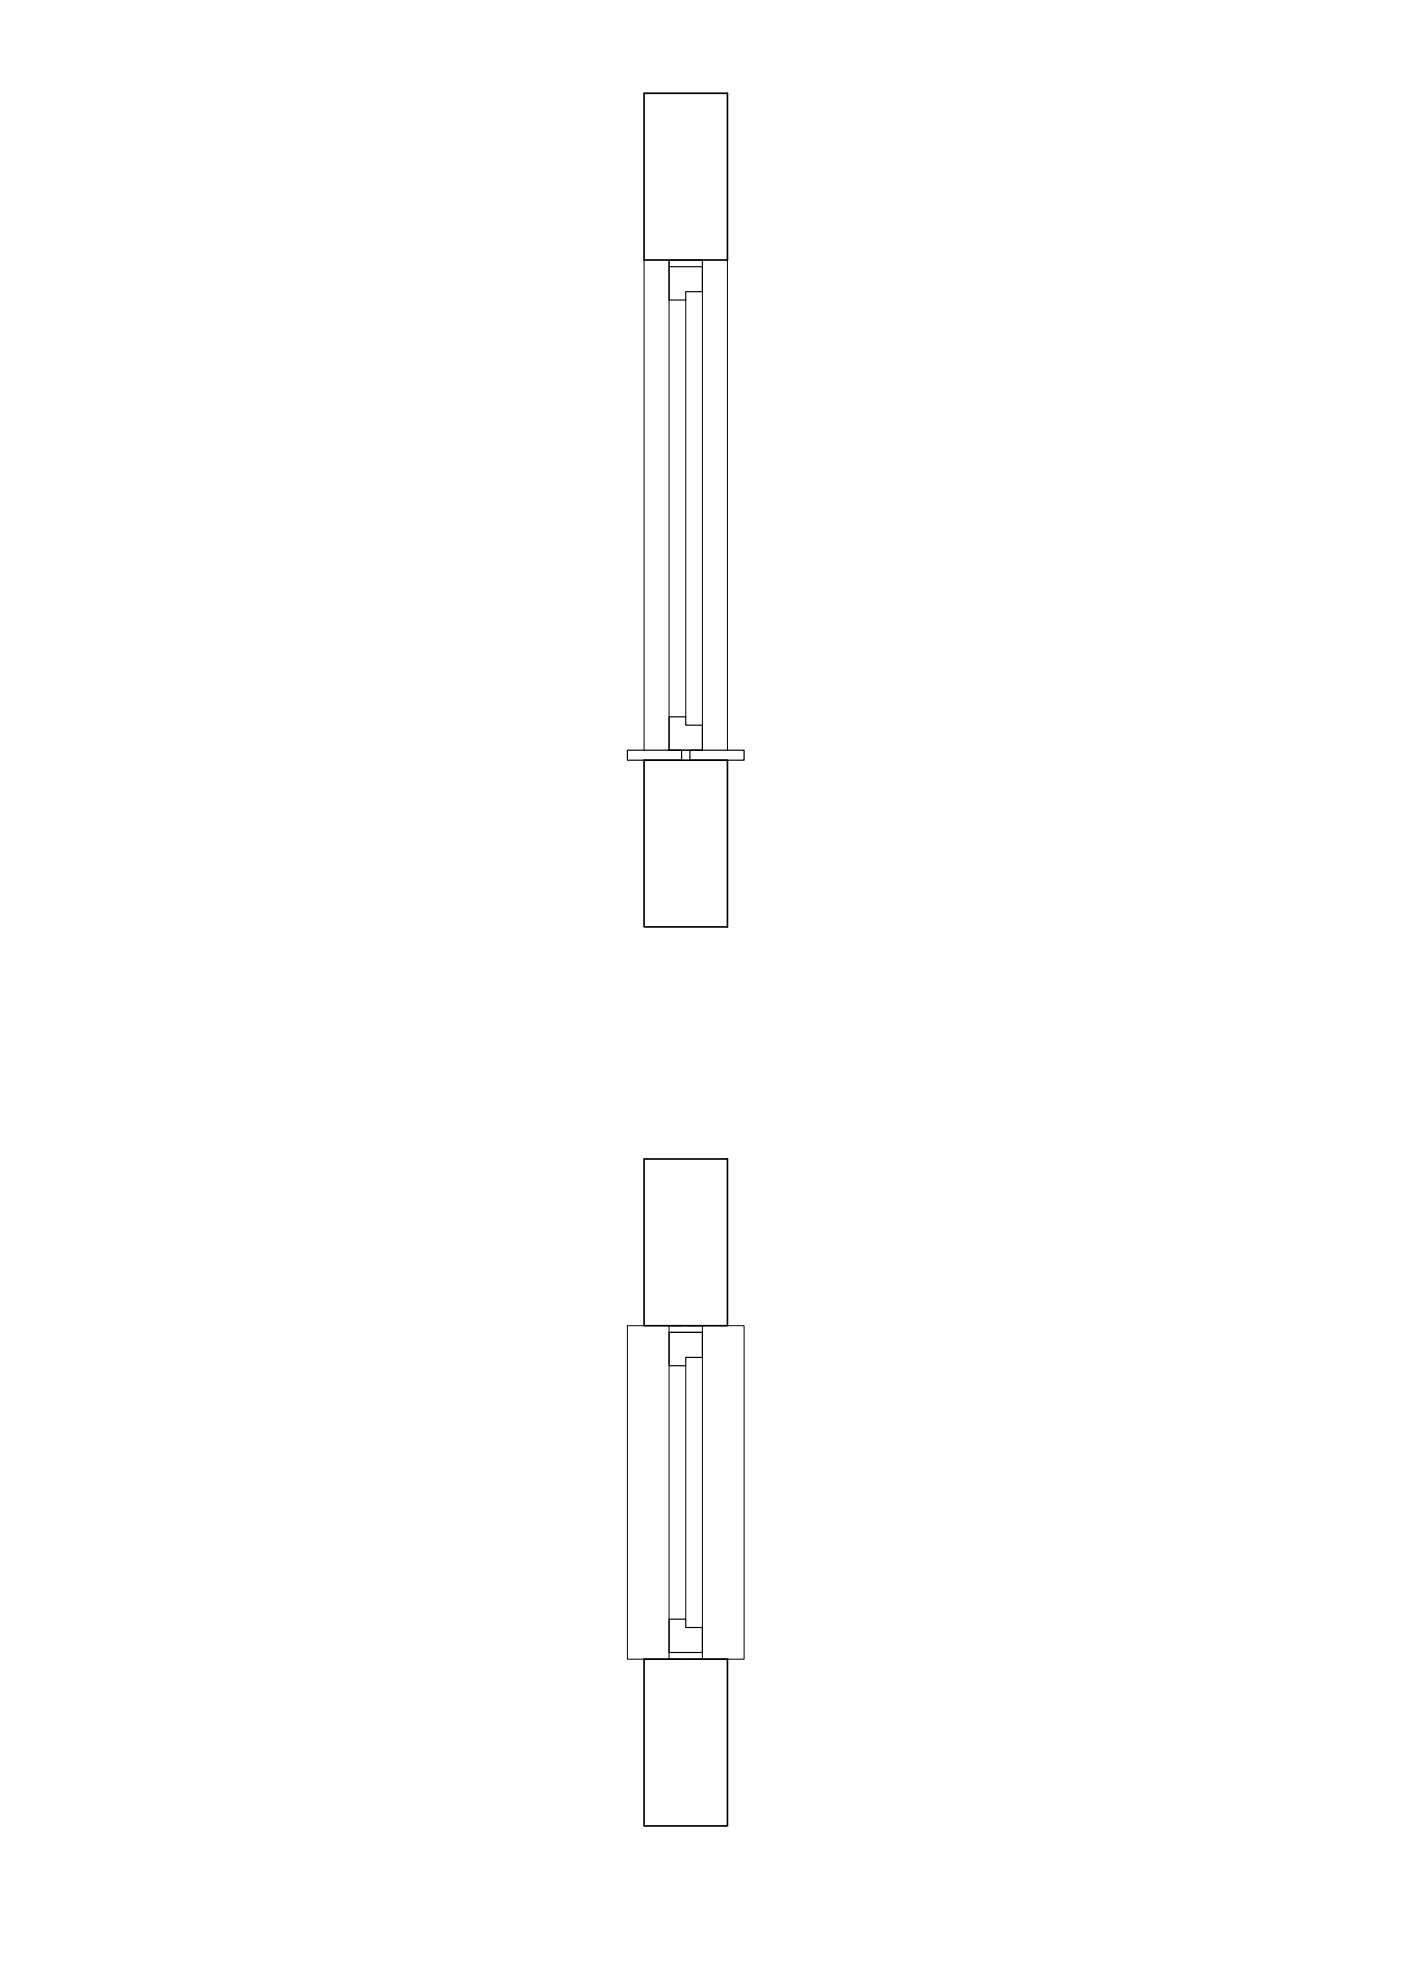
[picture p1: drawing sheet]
<svg xmlns="http://www.w3.org/2000/svg" width="420mm" height="594mm" viewBox="0 0 420 594" stroke-linecap="round" stroke-linejoin="round" font-family="sans-serif">
<!-- layer: sezioni -->
<path d="M193.2 28h25v50h-25zM193.2 228h25v50h-25zM193.2 347.6h25v50h-25zM193.2 497.6h25v50h-25z" fill="none" stroke="#000" stroke-width=".5"/>
<!-- layer: foro -->
<path d="M193.2 78v147M200.7 78h10v147h-10zM218.2 78v147M205.7 90v125M200.7 399.6v96M204.4 397.6h-16.2v100h16.2M206.9 397.6h16.3v100h-16.3M210.7 399.6v96M205.7 409.6v76" fill="none" stroke="#000" stroke-width=".3"/>
<!-- layer: lastre -->
<path d="M200.7 80h10v7.5h-5v2.5h-5zM200.7 215h5v2.5h5v7.5h-10zM188.2 225h16.2v3h-16.2zM206.9 225h16.3v3h-16.3zM200.7 399.6h10v7.5h-5v2.5h-5zM200.7 485.6h5v2.5h5v7.5h-10z" fill="none" stroke="#000" stroke-width=".35"/>
<!-- layer: controtelaio -->
<path d="M200.7 78v2M210.7 78v2M200.7 397.6h10v2h-10zM200.7 495.6h10v2h-10z" fill="none" stroke="#000" stroke-width=".3"/>
</svg>
